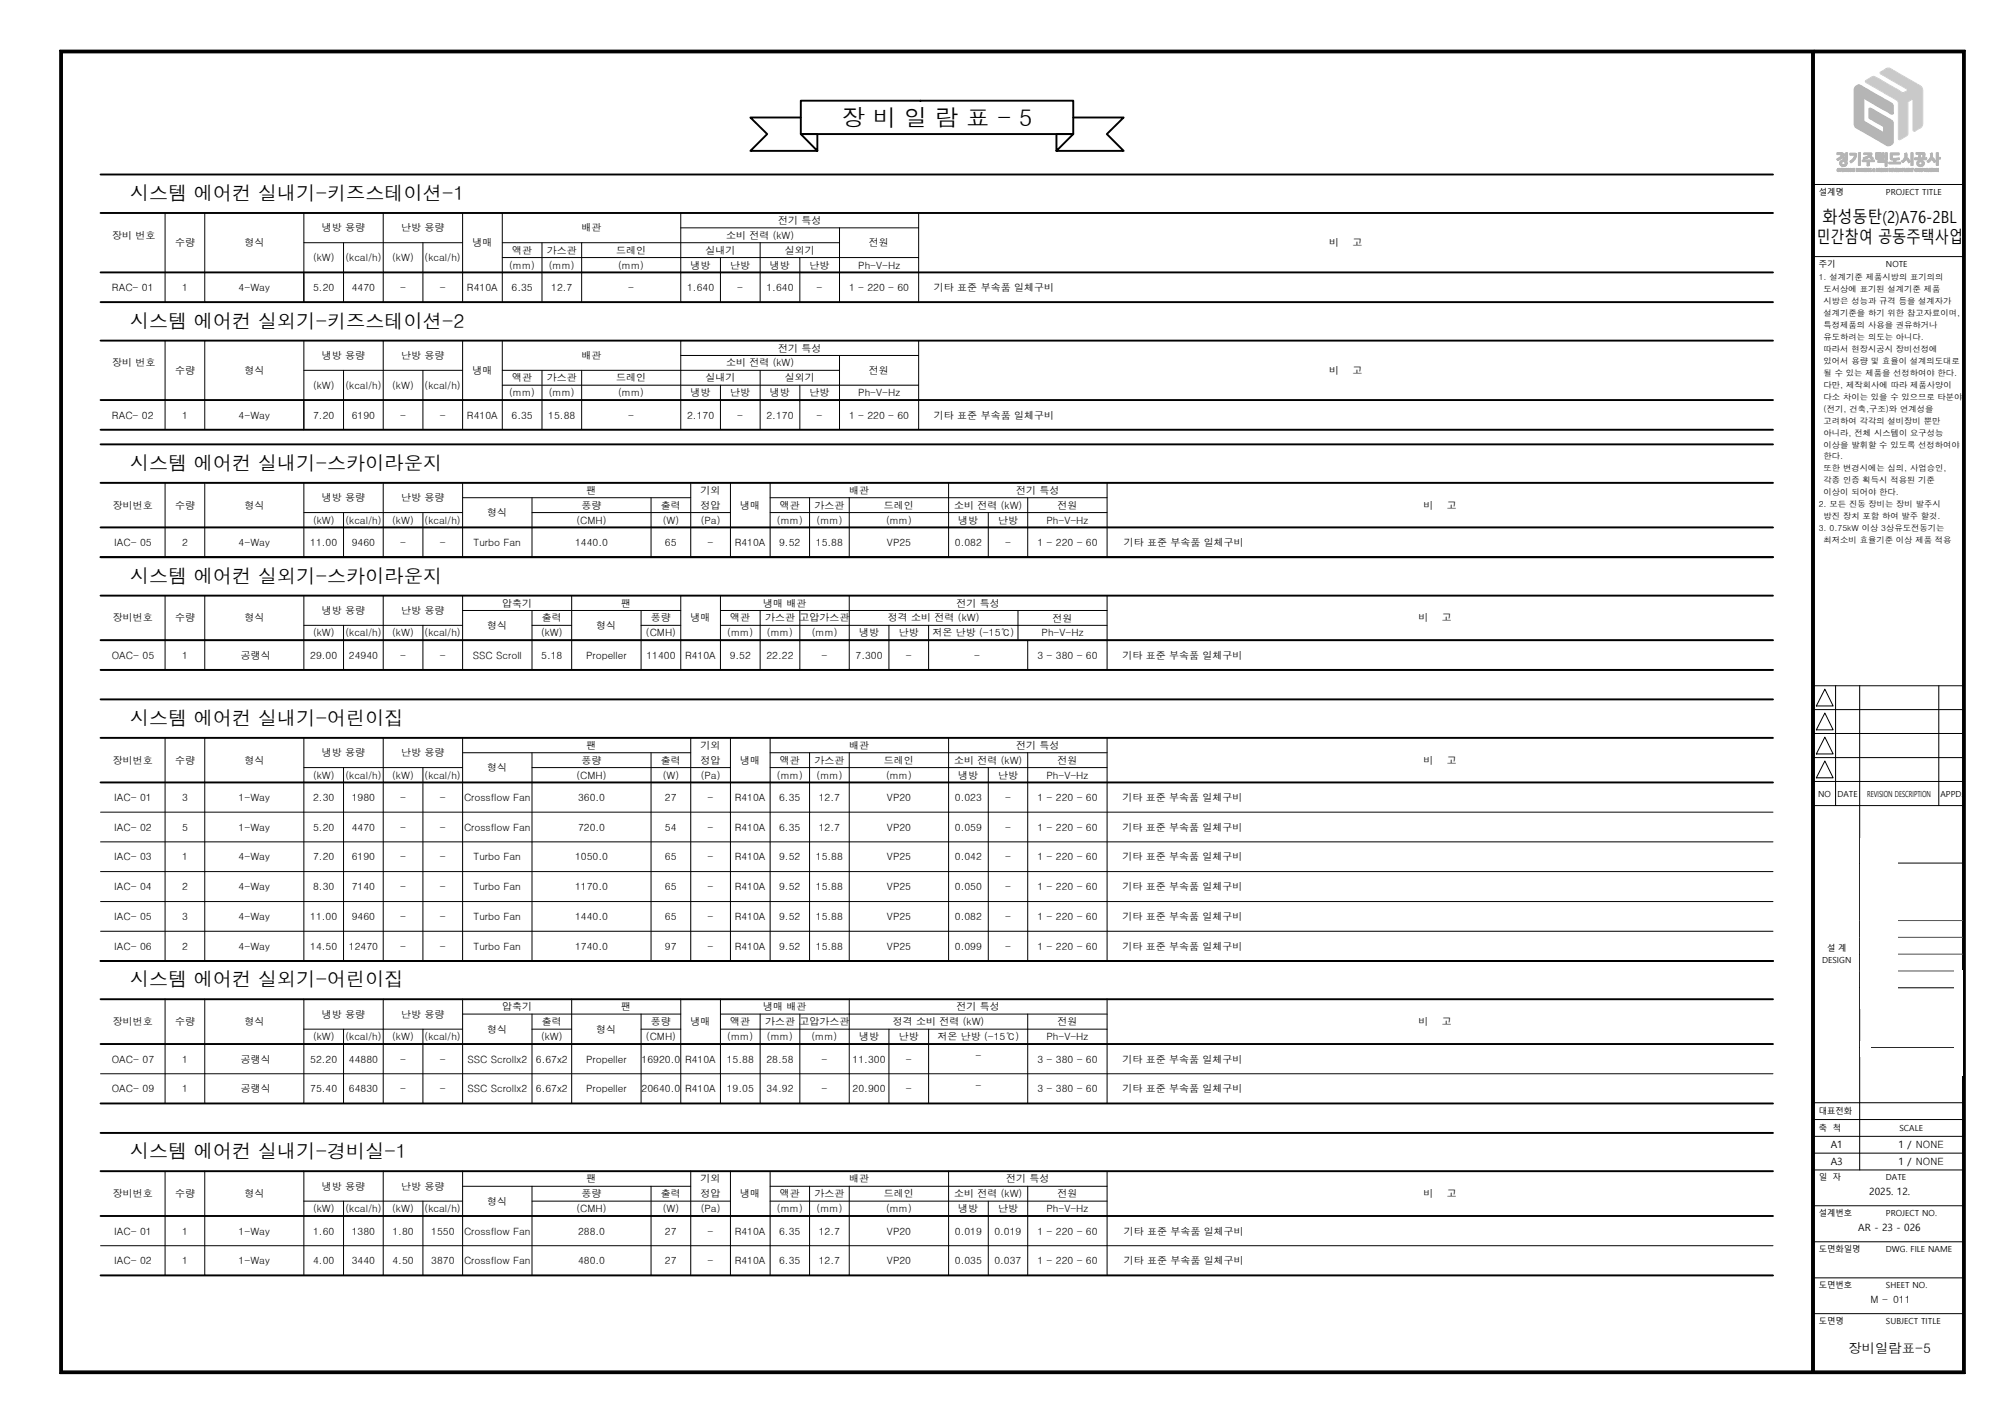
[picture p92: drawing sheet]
<svg xmlns="http://www.w3.org/2000/svg" width="420mm" height="297mm" viewBox="0 0 420 297" stroke-linecap="round" stroke-linejoin="round" font-family="sans-serif">
<defs><g id="words">
<text font-size="4.9" x="175.7" y="26.2">장 비 일 람 표 - 5</text>
<g font-size="4">
<text x="27.1" y="41.7">시스템 에어컨 실내기-키즈스테이션-1</text>
<text x="27.1" y="68.3">시스템 에어컨 실외기-키즈스테이션-2</text>
<text x="27.1" y="98">시스템 에어컨 실내기-스카이라운지</text>
<text x="27.1" y="121.5">시스템 에어컨 실외기-스카이라운지</text>
<text x="27.1" y="151.2">시스템 에어컨 실내기-어린이집</text>
<text x="27.1" y="205.7">시스템 에어컨 실외기-어린이집</text>
<text x="27.1" y="241.6">시스템 에어컨 실내기-경비실-1</text>
</g>
<g font-size="3.5">
<text x="380.2" y="46.6">화성동탄(2)A76-2BL</text>
<text x="379" y="50.6">민간참여 공동주택사업</text>
</g>
<text font-size="2.8" x="385.7" y="282.2">장비일람표-5</text>
<g font-size="2.1">
<text x="162.4" y="46.8">전기 특성</text>
<text x="23.4" y="49.8">장비 번호</text>
<text x="36.5" y="51.4">수량</text>
<text x="51" y="51.4">형식</text>
<text x="67.2" y="48.2">냉방 용량</text>
<text x="83.7" y="48.3">난방 용량</text>
<text x="98.6" y="51.4">냉매</text>
<text x="106.8" y="52.9">액관</text>
<text x="114.1" y="52.9">가스관</text>
<text x="121.3" y="48.3">배관</text>
<text x="128.6" y="52.9">드레인</text>
<text x="147.2" y="52.9">실내기</text>
<text x="151.5" y="49.8">소비 전력 (kW)</text>
<text x="163.7" y="52.9">실외기</text>
<text x="181.3" y="51.4">전원</text>
<text x="277.3" y="51.4">비</text>
<text x="282.2" y="51.4">고</text>
<text x="65.3" y="54.5">(kW)</text>
<text x="72.1" y="54.5">(kcal/h)</text>
<text x="81.8" y="54.5">(kW)</text>
<text x="88.6" y="54.5">(kcal/h)</text>
<text x="106.2" y="56">(mm)</text>
<text x="114.5" y="56">(mm)</text>
<text x="129" y="56">(mm)</text>
<text x="144.1" y="56">냉방</text>
<text x="152.3" y="56">난방</text>
<text x="160.6" y="56">냉방</text>
<text x="168.9" y="56">난방</text>
<text x="179.1" y="56">Ph-V-Hz</text>
<text x="23.4" y="60.7">RAC- 01</text>
<text x="38" y="60.7">1</text>
<text x="49.8" y="60.7">4-Way</text>
<text x="65.3" y="60.7">5.20</text>
<text x="73.4" y="60.7">4470</text>
<text x="83.5" y="60.7">-</text>
<text x="91.7" y="60.7">-</text>
<text x="97.4" y="60.7">R410A</text>
<text x="106.7" y="60.7">6.35</text>
<text x="115" y="60.7">12.7</text>
<text x="131.1" y="60.7">-</text>
<text x="143.4" y="60.7">1.640</text>
<text x="153.8" y="60.7">-</text>
<text x="159.9" y="60.7">1.640</text>
<text x="170.4" y="60.7">-</text>
<text x="177.1" y="60.7">1 - 220 - 60</text>
<text x="194.9" y="60.7">기타 표준 부속품 일체구비</text>
<text x="23.4" y="76.4">장비 번호</text>
<text x="67.2" y="74.9">냉방 용량</text>
<text x="83.7" y="74.9">난방 용량</text>
<text x="121.3" y="74.9">배관</text>
<text x="151.5" y="76.4">소비 전력 (kW)</text>
<text x="162.4" y="73.4">전기 특성</text>
<text x="36.5" y="78">수량</text>
<text x="51" y="78">형식</text>
<text x="65.3" y="81.1">(kW)</text>
<text x="72.1" y="81.1">(kcal/h)</text>
<text x="81.8" y="81.1">(kW)</text>
<text x="88.6" y="81.1">(kcal/h)</text>
<text x="98.6" y="78">냉매</text>
<text x="106.2" y="82.6">(mm)</text>
<text x="106.8" y="79.5">액관</text>
<text x="114.1" y="79.5">가스관</text>
<text x="114.5" y="82.6">(mm)</text>
<text x="128.6" y="79.5">드레인</text>
<text x="129" y="82.6">(mm)</text>
<text x="144.1" y="82.6">냉방</text>
<text x="147.2" y="79.5">실내기</text>
<text x="152.3" y="82.6">난방</text>
<text x="160.6" y="82.6">냉방</text>
<text x="163.7" y="79.5">실외기</text>
<text x="168.9" y="82.6">난방</text>
<text x="179.1" y="82.6">Ph-V-Hz</text>
<text x="181.3" y="78">전원</text>
<text x="277.3" y="78">비</text>
<text x="282.2" y="78">고</text>
<text x="23.4" y="87.3">RAC- 02</text>
<text x="38" y="87.3">1</text>
<text x="49.8" y="87.3">4-Way</text>
<text x="65.3" y="87.3">7.20</text>
<text x="73.4" y="87.3">6190</text>
<text x="83.5" y="87.3">-</text>
<text x="91.7" y="87.3">-</text>
<text x="97.4" y="87.3">R410A</text>
<text x="106.7" y="87.3">6.35</text>
<text x="114.4" y="87.3">15.88</text>
<text x="131.1" y="87.3">-</text>
<text x="143.4" y="87.3">2.170</text>
<text x="153.8" y="87.3">-</text>
<text x="159.9" y="87.3">2.170</text>
<text x="170.4" y="87.3">-</text>
<text x="177.1" y="87.3">1 - 220 - 60</text>
<text x="194.9" y="87.3">기타 표준 부속품 일체구비</text>
<text x="23.6" y="106.1">장비번호</text>
<text x="36.5" y="106.1">수량</text>
<text x="51" y="106.1">형식</text>
<text x="67.2" y="104.6">냉방 용량</text>
<text x="83.7" y="104.6">난방 용량</text>
<text x="101.7" y="107.7">형식</text>
<text x="121.3" y="106.1">풍량</text>
<text x="122.4" y="103">팬</text>
<text x="137.9" y="106.1">출력</text>
<text x="146.2" y="103">기외</text>
<text x="146.2" y="106.1">정압</text>
<text x="154.4" y="106.1">냉매</text>
<text x="162.7" y="106.1">액관</text>
<text x="169.9" y="106.1">가스관</text>
<text x="177.2" y="103">배관</text>
<text x="184.4" y="106.1">드레인</text>
<text x="199.1" y="106.1">소비 전력 (kW)</text>
<text x="212" y="103">전기 특성</text>
<text x="220.6" y="106.1">전원</text>
<text x="297" y="106.1">비</text>
<text x="301.9" y="106.1">고</text>
<text x="23.8" y="113.9">IAC- 05</text>
<text x="38" y="113.9">2</text>
<text x="49.8" y="113.9">4-Way</text>
<text x="64.7" y="113.9">11.00</text>
<text x="65.3" y="109.2">(kW)</text>
<text x="72.1" y="109.2">(kcal/h)</text>
<text x="73.4" y="113.9">9460</text>
<text x="81.8" y="109.2">(kW)</text>
<text x="83.5" y="113.9">-</text>
<text x="88.6" y="109.2">(kcal/h)</text>
<text x="91.7" y="113.9">-</text>
<text x="98.8" y="113.9">Turbo Fan</text>
<text x="120" y="113.9">1440.0</text>
<text x="120.3" y="109.2">(CMH)</text>
<text x="138.3" y="109.2">(W)</text>
<text x="138.7" y="113.9">65</text>
<text x="146.2" y="109.2">(Pa)</text>
<text x="147.6" y="113.9">-</text>
<text x="153.3" y="113.9">R410A</text>
<text x="162.1" y="109.2">(mm)</text>
<text x="162.6" y="113.9">9.52</text>
<text x="170.2" y="113.9">15.88</text>
<text x="170.4" y="109.2">(mm)</text>
<text x="184.9" y="109.2">(mm)</text>
<text x="185.1" y="113.9">VP25</text>
<text x="199.2" y="113.9">0.082</text>
<text x="199.9" y="109.2">냉방</text>
<text x="208.2" y="109.2">난방</text>
<text x="209.7" y="113.9">-</text>
<text x="216.5" y="113.9">1 - 220 - 60</text>
<text x="218.3" y="109.2">Ph-V-Hz</text>
<text x="234.5" y="113.9">기타 표준 부속품 일체구비</text>
<text x="23.6" y="129.6">장비번호</text>
<text x="36.5" y="129.6">수량</text>
<text x="51" y="129.6">형식</text>
<text x="67.2" y="128">냉방 용량</text>
<text x="83.7" y="128">난방 용량</text>
<text x="101.7" y="131.2">형식</text>
<text x="104.7" y="126.5">압축기</text>
<text x="113" y="129.6">출력</text>
<text x="124.4" y="131.2">형식</text>
<text x="129.6" y="126.5">팬</text>
<text x="135.8" y="129.6">풍량</text>
<text x="144.1" y="129.6">냉매</text>
<text x="152.3" y="129.6">액관</text>
<text x="159.3" y="126.5">냉매 배관</text>
<text x="159.6" y="129.6">가스관 고압가스관</text>
<text x="185.3" y="129.6">정격 소비 전력 (kW)</text>
<text x="199.6" y="126.5">전기 특성</text>
<text x="219.6" y="129.7">전원</text>
<text x="296" y="129.6">비</text>
<text x="300.8" y="129.6">고</text>
<text x="23.3" y="137.4">OAC- 05</text>
<text x="38" y="137.4">1</text>
<text x="50.3" y="137.4">공랭식</text>
<text x="64.7" y="137.4">29.00</text>
<text x="65.3" y="132.7">(kW)</text>
<text x="72.1" y="132.7">(kcal/h)</text>
<text x="72.8" y="137.4">24940</text>
<text x="81.8" y="132.7">(kW)</text>
<text x="83.5" y="137.4">-</text>
<text x="88.6" y="132.7">(kcal/h)</text>
<text x="91.7" y="137.4">-</text>
<text x="98.7" y="137.4">SSC Scroll</text>
<text x="112.9" y="132.7">(kW)</text>
<text x="112.9" y="137.4">5.18</text>
<text x="122.3" y="137.4">Propeller</text>
<text x="134.8" y="132.7">(CMH)</text>
<text x="134.9" y="137.4">11400</text>
<text x="143" y="137.4">R410A</text>
<text x="151.7" y="132.7">(mm)</text>
<text x="152.2" y="137.4">9.52</text>
<text x="159.9" y="137.4">22.22</text>
<text x="160" y="132.7">(mm)</text>
<text x="169.4" y="132.7">(mm)</text>
<text x="171.4" y="137.4">-</text>
<text x="178.5" y="137.4">7.300</text>
<text x="179.3" y="132.7">냉방</text>
<text x="187.6" y="132.7">난방</text>
<text x="189" y="137.4">-</text>
<text x="194.6" y="132.7">저온 난방 (-15℃)</text>
<text x="203.3" y="137.4">-</text>
<text x="216.5" y="137.4">3 - 380 - 60</text>
<text x="217.3" y="132.7">Ph-V-Hz</text>
<text x="234.2" y="137.4">기타 표준 부속품 일체구비</text>
<text x="23.6" y="159.3">장비번호</text>
<text x="36.5" y="159.3">수량</text>
<text x="51" y="159.3">형식</text>
<text x="67.2" y="157.7">냉방 용량</text>
<text x="83.7" y="157.7">난방 용량</text>
<text x="101.7" y="160.8">형식</text>
<text x="121.3" y="159.3">풍량</text>
<text x="122.4" y="156.2">팬</text>
<text x="137.9" y="159.3">출력</text>
<text x="146.2" y="159.3">정압</text>
<text x="146.2" y="156.2">기외</text>
<text x="154.4" y="159.3">냉매</text>
<text x="162.7" y="159.3">액관</text>
<text x="169.9" y="159.3">가스관</text>
<text x="177.2" y="156.2">배관</text>
<text x="184.4" y="159.3">드레인</text>
<text x="199.1" y="159.3">소비 전력 (kW)</text>
<text x="212" y="156.2">전기 특성</text>
<text x="220.6" y="159.3">전원</text>
<text x="297" y="159.3">비</text>
<text x="301.9" y="159.3">고</text>
<text x="23.8" y="167.1">IAC- 01</text>
<text x="38" y="167.1">3</text>
<text x="49.8" y="167.1">1-Way</text>
<text x="65.3" y="162.4">(kW)</text>
<text x="65.3" y="167.1">2.30</text>
<text x="72.1" y="162.4">(kcal/h)</text>
<text x="73.4" y="167.1">1980</text>
<text x="81.8" y="162.4">(kW)</text>
<text x="83.5" y="167.1">-</text>
<text x="88.6" y="162.4">(kcal/h)</text>
<text x="91.7" y="167.1">-</text>
<text x="96.8" y="167.1">Crossflow Fan</text>
<text x="120.3" y="162.4">(CMH)</text>
<text x="120.6" y="167.1">360.0</text>
<text x="138.3" y="162.4">(W)</text>
<text x="138.7" y="167.1">27</text>
<text x="146.2" y="162.4">(Pa)</text>
<text x="147.6" y="167.1">-</text>
<text x="153.3" y="167.1">R410A</text>
<text x="162.1" y="162.4">(mm)</text>
<text x="162.6" y="167.1">6.35</text>
<text x="170.4" y="162.4">(mm)</text>
<text x="170.8" y="167.1">12.7</text>
<text x="184.9" y="162.4">(mm)</text>
<text x="185.1" y="167.1">VP20</text>
<text x="199.2" y="167.1">0.023</text>
<text x="199.9" y="162.4">냉방</text>
<text x="208.2" y="162.4">난방</text>
<text x="209.7" y="167.1">-</text>
<text x="216.5" y="167.1">1 - 220 - 60</text>
<text x="218.3" y="162.4">Ph-V-Hz</text>
<text x="234.2" y="167.1">기타 표준 부속품 일체구비</text>
<text x="23.8" y="173.3">IAC- 02</text>
<text x="38" y="173.3">5</text>
<text x="49.8" y="173.3">1-Way</text>
<text x="65.3" y="173.3">5.20</text>
<text x="73.4" y="173.3">4470</text>
<text x="83.5" y="173.3">-</text>
<text x="91.7" y="173.3">-</text>
<text x="96.8" y="173.3">Crossflow Fan</text>
<text x="120.6" y="173.3">720.0</text>
<text x="138.7" y="173.3">54</text>
<text x="147.6" y="173.3">-</text>
<text x="153.3" y="173.3">R410A</text>
<text x="162.6" y="173.3">6.35</text>
<text x="170.8" y="173.3">12.7</text>
<text x="185.1" y="173.3">VP20</text>
<text x="199.2" y="173.3">0.059</text>
<text x="209.7" y="173.3">-</text>
<text x="216.5" y="173.3">1 - 220 - 60</text>
<text x="234.2" y="173.3">기타 표준 부속품 일체구비</text>
<text x="23.8" y="179.4">IAC- 03</text>
<text x="38" y="179.4">1</text>
<text x="49.8" y="179.4">4-Way</text>
<text x="65.3" y="179.4">7.20</text>
<text x="73.4" y="179.4">6190</text>
<text x="83.5" y="179.4">-</text>
<text x="91.7" y="179.4">-</text>
<text x="98.8" y="179.4">Turbo Fan</text>
<text x="120" y="179.4">1050.0</text>
<text x="138.7" y="179.4">65</text>
<text x="147.6" y="179.4">-</text>
<text x="153.3" y="179.4">R410A</text>
<text x="162.6" y="179.4">9.52</text>
<text x="170.2" y="179.4">15.88</text>
<text x="185.1" y="179.4">VP25</text>
<text x="199.2" y="179.4">0.042</text>
<text x="209.7" y="179.4">-</text>
<text x="216.5" y="179.4">1 - 220 - 60</text>
<text x="234.2" y="179.4">기타 표준 부속품 일체구비</text>
<text x="23.8" y="185.6">IAC- 04</text>
<text x="38" y="185.6">2</text>
<text x="49.8" y="185.6">4-Way</text>
<text x="65.3" y="185.6">8.30</text>
<text x="73.4" y="185.6">7140</text>
<text x="83.5" y="185.6">-</text>
<text x="91.7" y="185.6">-</text>
<text x="98.8" y="185.6">Turbo Fan</text>
<text x="120" y="185.6">1170.0</text>
<text x="138.7" y="185.6">65</text>
<text x="147.6" y="185.6">-</text>
<text x="153.3" y="185.6">R410A</text>
<text x="162.6" y="185.6">9.52</text>
<text x="170.2" y="185.6">15.88</text>
<text x="185.1" y="185.6">VP25</text>
<text x="199.2" y="185.6">0.050</text>
<text x="209.7" y="185.6">-</text>
<text x="216.5" y="185.6">1 - 220 - 60</text>
<text x="234.2" y="185.6">기타 표준 부속품 일체구비</text>
<text x="23.8" y="191.8">IAC- 05</text>
<text x="38" y="191.8">3</text>
<text x="49.8" y="191.8">4-Way</text>
<text x="64.7" y="191.8">11.00</text>
<text x="73.4" y="191.8">9460</text>
<text x="83.5" y="191.8">-</text>
<text x="91.7" y="191.8">-</text>
<text x="98.8" y="191.8">Turbo Fan</text>
<text x="120" y="191.8">1440.0</text>
<text x="138.7" y="191.8">65</text>
<text x="147.6" y="191.8">-</text>
<text x="153.3" y="191.8">R410A</text>
<text x="162.6" y="191.8">9.52</text>
<text x="170.2" y="191.8">15.88</text>
<text x="185.1" y="191.8">VP25</text>
<text x="199.2" y="191.8">0.082</text>
<text x="209.7" y="191.8">-</text>
<text x="216.5" y="191.8">1 - 220 - 60</text>
<text x="234.2" y="191.8">기타 표준 부속품 일체구비</text>
<text x="23.8" y="198.1">IAC- 06</text>
<text x="38" y="198.1">2</text>
<text x="49.8" y="198.1">4-Way</text>
<text x="64.7" y="198.1">14.50</text>
<text x="72.8" y="198.1">12470</text>
<text x="83.5" y="198.1">-</text>
<text x="91.7" y="198.1">-</text>
<text x="98.8" y="198.1">Turbo Fan</text>
<text x="120" y="198.1">1740.0</text>
<text x="138.7" y="198.1">97</text>
<text x="147.6" y="198.1">-</text>
<text x="153.3" y="198.1">R410A</text>
<text x="162.6" y="198.1">9.52</text>
<text x="170.2" y="198.1">15.88</text>
<text x="185.1" y="198.1">VP25</text>
<text x="199.2" y="198.1">0.099</text>
<text x="209.7" y="198.1">-</text>
<text x="216.5" y="198.1">1 - 220 - 60</text>
<text x="234.2" y="198.1">기타 표준 부속품 일체구비</text>
<text x="23.6" y="213.8">장비번호</text>
<text x="36.5" y="213.8">수량</text>
<text x="51" y="213.8">형식</text>
<text x="67.2" y="212.3">냉방 용량</text>
<text x="83.7" y="212.3">난방 용량</text>
<text x="101.7" y="215.4">형식</text>
<text x="104.7" y="210.7">압축기</text>
<text x="113" y="213.8">출력</text>
<text x="124.4" y="215.4">형식</text>
<text x="129.6" y="210.7">팬</text>
<text x="135.8" y="213.8">풍량</text>
<text x="144.1" y="213.8">냉매</text>
<text x="152.3" y="213.8">액관</text>
<text x="159.3" y="210.7">냉매 배관</text>
<text x="159.6" y="213.8">가스관 고압가스관</text>
<text x="186.3" y="213.8">정격 소비 전력 (kW)</text>
<text x="199.6" y="210.7">전기 특성</text>
<text x="220.6" y="213.8">전원</text>
<text x="296" y="213.8">비</text>
<text x="300.8" y="213.8">고</text>
<text x="23.3" y="221.6">OAC- 07</text>
<text x="38" y="221.6">1</text>
<text x="50.3" y="221.6">공랭식</text>
<text x="64.7" y="221.6">52.20</text>
<text x="65.3" y="216.9">(kW)</text>
<text x="72.1" y="216.9">(kcal/h)</text>
<text x="72.8" y="221.6">44880</text>
<text x="81.8" y="216.9">(kW)</text>
<text x="83.5" y="221.6">-</text>
<text x="88.6" y="216.9">(kcal/h)</text>
<text x="91.7" y="221.6">-</text>
<text x="97.5" y="221.6">SSC Scrollx2</text>
<text x="111.8" y="221.6">6.67x2</text>
<text x="112.9" y="216.9">(kW)</text>
<text x="122.3" y="221.6">Propeller</text>
<text x="133.9" y="221.6">16920.0</text>
<text x="134.8" y="216.9">(CMH)</text>
<text x="143" y="221.6">R410A</text>
<text x="151.6" y="221.6">15.88</text>
<text x="151.7" y="216.9">(mm)</text>
<text x="159.9" y="221.6">28.58</text>
<text x="160" y="216.9">(mm)</text>
<text x="169.3" y="216.9">(mm)</text>
<text x="171.4" y="221.6">-</text>
<text x="177.9" y="221.6">11.300</text>
<text x="179.3" y="216.9">냉방</text>
<text x="187.6" y="216.9">난방</text>
<text x="189" y="221.6">-</text>
<text x="195.6" y="216.9">저온 난방 (-15℃)</text>
<text x="203.5" y="220.9">-</text>
<text x="216.5" y="221.6">3 - 380 - 60</text>
<text x="218.3" y="216.9">Ph-V-Hz</text>
<text x="234.2" y="221.6">기타 표준 부속품 일체구비</text>
<text x="23.3" y="227.8">OAC- 09</text>
<text x="38" y="227.8">1</text>
<text x="50.3" y="227.8">공랭식</text>
<text x="64.7" y="227.8">75.40</text>
<text x="72.8" y="227.8">64830</text>
<text x="83.5" y="227.8">-</text>
<text x="91.7" y="227.8">-</text>
<text x="97.5" y="227.8">SSC Scrollx2</text>
<text x="111.8" y="227.8">6.67x2</text>
<text x="122.3" y="227.8">Propeller</text>
<text x="133.9" y="227.8">20640.0</text>
<text x="143" y="227.8">R410A</text>
<text x="151.6" y="227.8">19.05</text>
<text x="159.9" y="227.8">34.92</text>
<text x="171.4" y="227.8">-</text>
<text x="177.9" y="227.8">20.900</text>
<text x="189" y="227.8">-</text>
<text x="203.5" y="227.1">-</text>
<text x="216.5" y="227.8">3 - 380 - 60</text>
<text x="234.2" y="227.8">기타 표준 부속품 일체구비</text>
<text x="382" y="239.5">A1</text>
<text x="396.1" y="239.5">1 / NONE</text>
<text x="382" y="243">A3</text>
<text x="396.1" y="243">1 / NONE</text>
<text x="23.6" y="249.7">장비번호</text>
<text x="36.5" y="249.7">수량</text>
<text x="51" y="249.7">형식</text>
<text x="67.2" y="248.1">냉방 용량</text>
<text x="83.7" y="248.1">난방 용량</text>
<text x="101.7" y="251.2">형식</text>
<text x="121.3" y="249.7">풍량</text>
<text x="122.4" y="246.6">팬</text>
<text x="137.9" y="249.7">출력</text>
<text x="146.2" y="249.7">정압</text>
<text x="146.2" y="246.6">기외</text>
<text x="154.4" y="249.7">냉매</text>
<text x="162.7" y="249.7">액관</text>
<text x="169.9" y="249.7">가스관</text>
<text x="177.2" y="246.6">배관</text>
<text x="184.4" y="249.7">드레인</text>
<text x="199.1" y="249.7">소비 전력 (kW)</text>
<text x="210" y="246.6">전기 특성</text>
<text x="220.6" y="249.7">전원</text>
<text x="297" y="249.7">비</text>
<text x="301.9" y="249.7">고</text>
<text x="390" y="249.2">2025. 12.</text>
<text x="23.8" y="257.5">IAC- 01</text>
<text x="38" y="257.5">1</text>
<text x="49.8" y="257.5">1-Way</text>
<text x="65.3" y="252.8">(kW)</text>
<text x="65.3" y="257.5">1.60</text>
<text x="72.1" y="252.8">(kcal/h)</text>
<text x="73.4" y="257.5">1380</text>
<text x="81.8" y="252.8">(kW)</text>
<text x="81.9" y="257.5">1.80</text>
<text x="88.6" y="252.8">(kcal/h)</text>
<text x="90" y="257.5">1550</text>
<text x="96.8" y="257.5">Crossflow Fan</text>
<text x="120.3" y="252.8">(CMH)</text>
<text x="120.6" y="257.5">288.0</text>
<text x="138.3" y="252.8">(W)</text>
<text x="138.7" y="257.5">27</text>
<text x="146.2" y="252.8">(Pa)</text>
<text x="147.6" y="257.5">-</text>
<text x="153.3" y="257.5">R410A</text>
<text x="162.1" y="252.8">(mm)</text>
<text x="162.6" y="257.5">6.35</text>
<text x="170.4" y="252.8">(mm)</text>
<text x="170.8" y="257.5">12.7</text>
<text x="184.9" y="252.8">(mm)</text>
<text x="185.1" y="257.5">VP20</text>
<text x="199.2" y="257.5">0.019</text>
<text x="199.9" y="252.8">냉방</text>
<text x="207.5" y="257.5">0.019</text>
<text x="208.2" y="252.8">난방</text>
<text x="216.5" y="257.5">1 - 220 - 60</text>
<text x="218.3" y="252.8">Ph-V-Hz</text>
<text x="234.5" y="257.5">기타 표준 부속품 일체구비</text>
<text x="387.7" y="256.8">AR - 23 - 026</text>
<text x="23.8" y="263.7">IAC- 02</text>
<text x="38" y="263.7">1</text>
<text x="49.8" y="263.7">1-Way</text>
<text x="65.3" y="263.7">4.00</text>
<text x="73.4" y="263.7">3440</text>
<text x="81.9" y="263.7">4.50</text>
<text x="90" y="263.7">3870</text>
<text x="96.8" y="263.7">Crossflow Fan</text>
<text x="120.6" y="263.7">480.0</text>
<text x="138.7" y="263.7">27</text>
<text x="147.6" y="263.7">-</text>
<text x="153.3" y="263.7">R410A</text>
<text x="162.6" y="263.7">6.35</text>
<text x="170.8" y="263.7">12.7</text>
<text x="185.1" y="263.7">VP20</text>
<text x="199.2" y="263.7">0.035</text>
<text x="207.5" y="263.7">0.037</text>
<text x="216.5" y="263.7">1 - 220 - 60</text>
<text x="234.5" y="263.7">기타 표준 부속품 일체구비</text>
<text x="390.3" y="271.8">M - 011</text>
</g>
<g font-size="1.7">
<text x="379.5" y="40.6">설계명</text>
<text x="393.5" y="40.6">PROJECT TITLE</text>
<text x="379.5" y="55.6">주기</text>
<text x="379.5" y="58.3">1. 설계기준 제품시방의 표기의의</text>
<text x="393.5" y="55.6">NOTE</text>
<text x="380.5" y="60.9">도서상에 표기된 설계기준 제품</text>
<text x="380.5" y="65.9">설계기준을 하기 위한 참고자료이며,</text>
<text x="380.5" y="63.4">시방은 성능과 규격 등을 설계자가</text>
<text x="380.5" y="68.3">특정제품의 사용을 권유하거나</text>
<text x="380.5" y="70.8">유도하려는 의도는 아니다.</text>
<text x="380.5" y="73.4">따라서 현장시공시 장비선정에</text>
<text x="380.5" y="75.9">있어서 용량 및 효율이 설계의도대로</text>
<text x="380.5" y="78.4">될 수 있는 제품을 선정하여야 한다.</text>
<text x="380.5" y="80.8">다만, 제작회사에 따라 제품사양이</text>
<text x="380.5" y="83.3">다소 차이는 있을 수 있으므로 타분야</text>
<text x="380.5" y="85.9">(전기, 건축,구조)와 연계성을</text>
<text x="380.5" y="88.4">고려하여 각각의 설비장비 뿐만</text>
<text x="380.5" y="90.9">아니라, 전체 시스템이 요구성능</text>
<text x="380.5" y="93.3">이상을 발휘할 수 있도록 선정하여야</text>
<text x="380.5" y="95.8">한다.</text>
<text x="380.5" y="98.2">또한 변경시에는 심의, 사업승인,</text>
<text x="380.5" y="100.7">각종 인증 획득시 적용된 기준</text>
<text x="379.5" y="105.8">2. 모든 진동 장비는 장비 발주시</text>
<text x="380.5" y="103.2">이상이 되어야 한다.</text>
<text x="379.5" y="110.7">3. 0.75kW 이상 3상유도전동기는</text>
<text x="380.5" y="108.3">방진 장치 포함 하여 발주 할것.</text>
<text x="380.5" y="113.2">최저소비 효율기준 이상 제품 적용</text>
<text x="379.4" y="166.1">NO</text>
<text x="383.4" y="166.1">DATE</text>
<text x="389.6" y="166.1">REVISION DESCRIPTION</text>
<text x="404.9" y="166.1">APPD.</text>
<text x="380.2" y="200.8">DESIGN</text>
<text x="381.2" y="198.3">설 계</text>
<text x="379.5" y="232.4">대표전화</text>
<text x="379.5" y="235.9">축</text>
<text x="382.4" y="235.9">척</text>
<text x="396.3" y="235.9">SCALE</text>
<text x="379.5" y="246.1">일</text>
<text x="382.4" y="246.1">자</text>
<text x="393.5" y="246.1">DATE</text>
<text x="379.5" y="253.6">설계번호</text>
<text x="393.5" y="253.6">PROJECT NO.</text>
<text x="379.5" y="261.1">도면화일명</text>
<text x="393.5" y="261.1">DWG. FILE NAME</text>
<text x="379.5" y="268.6">도면번호</text>
<text x="393.5" y="268.6">SHEET NO.</text>
<text x="379.5" y="276.1">도면명</text>
<text x="393.5" y="276.1">SUBJECT TITLE</text>
</g>
</g></defs>
<!-- layer: TEXT -->
<path d="M167.1 24.5h-10.5l3.5 3.5-3.5 3.5h13.9l-3.4-3.5h3.4v3.5M167.1 21h56.8v7h-56.8zM223.9 24.5h10.5l-3.5 3.5 3.5 3.5h-14l3.5-3.5h-3.5v3.5" fill="none" stroke="#000" stroke-width=".4"/>
<g fill="none" stroke="#000" stroke-width=".21">
<path d="M12.5 10.5h366v276h-366zM12.5 10.5l.5 .5v275l-.5 .5zM12.5 10.5h366l-.5 .5h-365zM13 11h365v275h-365zM378 11l.5-.5v276l-.5-.5zM378.5 11h31v275h-31zM378.5 10.5h31.5v276h-31.5M378.5 10.5h31.5l-.5 .5h-31zM409.5 11l.5-.5v276l-.5-.5zM378.5 38.5h31M378.5 53.5h31M378.5 143h31"/>
<path d="M378.5 148h31M378.5 153h31M378.5 158h31M380.7 158.7l1.8 3.5h-3.5zM380.7 153.7l1.8 3.5h-3.5zM380.7 148.7l1.8 3.5h-3.5zM380.7 143.7l1.8 3.5h-3.5zM383 143v25M388 143v101M404.5 143v25M378.5 163h31M378.5 168h31"/>
<path d="M388 180h21.5M378.5 233.5h31M378.5 237h31M378.5 230h31M378.5 244h31M378.5 251.5h31M378.5 259h31M378.5 240.5h31M378.5 266.5h31M378.5 274h31M12.5 286.5l.5-.5h365l.5 .5zM378.5 286h31l.5 .5h-31.5z"/>
</g>
<path d="M12.5 10.5l.5 .5v275l-.5 .5zM12.5 10.5h366l-.5 .5h-365zM378.5 10.5h31.5l-.5 .5h-31zM12.5 286.5l.5-.5h365l.5 .5zM378 11l.5-.5v276l-.5-.5zM378.5 286h31l.5 .5h-31.5zM409.5 11l.5-.5v276l-.5-.5z" fill="#000"/>
<path d="M388 199h21.5M388 195.5h21.5M388 192h21.5M388 202.5h21.5" fill="none" stroke="#4d4d4d" stroke-width=".21"/>
<path d="M387.1 18.1a1.08 1.08 0 0 1 1.6 0l5.5 3.1a1.21 1.21 0 0 1 .8 1.6v.9l-.4 .1-5.7-3.3v4.1a.71 .71 0 0 0 .6 1l3.5 2.1v-1.3l-3.1-1.8v-2l.3-.1 3.9 2.2a1.18 1.18 0 0 1 .9 1.5v2.8a1.13 1.13 0 0 1-.6 1.3 1.13 1.13 0 0 1-1.4-.4l-4.2-2.4a2.79 2.79 0 0 1-2-1.6v-5.6a3.4 3.4 0 0 1 .3-2.2z" fill="none" stroke="#b3b3b3" stroke-width=".21"/>
<path d="M387.1 18.1a1.08 1.08 0 0 1 1.6 0l5.5 3.1a1.21 1.21 0 0 1 .8 1.6v.9l-.4 .1-5.7-3.3v4.1a.71 .71 0 0 0 .6 1l3.5 2.1v-1.3l-3.1-1.8v-2l.3-.1 3.9 2.2a1.18 1.18 0 0 1 .9 1.5v2.8a1.13 1.13 0 0 1-.6 1.3 1.13 1.13 0 0 1-1.4-.4l-4.2-2.4a2.79 2.79 0 0 1-2-1.6v-5.6a3.4 3.4 0 0 1 .3-2.2z" fill-rule="evenodd" fill="#b3b3b3"/>
<g fill="none" stroke="#b3b3b3" stroke-width=".21">
<path d="M383.3 31.9h1.1a.51 .51 0 0 0 .7 .2v-.2h.4v.1a1.95 1.95 0 0 1-.2 1.6 .73 .73 0 0 1-.6 1.1 .73 .73 0 0 1-.7-1 1.01 1.01 0 0 1 1.1-.3v-.3h-.6v-.3h.6v-.3h-.5l-.5 .5-.7 .5-.2-.3 .7-.5 .3-.5h-.9z"/>
<circle cx="384.6" cy="34" r=".39"/>
</g>
<path d="M383.3 31.9v.3h.9l-.3 .5-.7 .5 .2 .3 .7-.5 .5-.5h.5v.3h-.6v.3h.6v.3a.75 .75 0 0 0-1.2 .5 .75 .75 0 0 0 .9 .9 .75 .75 0 0 0 .5-1.2 2.08 2.08 0 0 0 .2-1.7h-.4v.2a.55 .55 0 0 1-.7-.2zM384.2 34a.4 .4 0 0 1 .8 0 .4 .4 0 0 1-.8 0z" fill-rule="evenodd" fill="#b3b3b3"/>
<path d="M386 32h1.2a1.67 1.67 0 0 1-1 2l-.2-.3a1.71 1.71 0 0 0 .9-1.4h-.9z" fill="none" stroke="#b3b3b3" stroke-width=".21"/>
<path d="M386 32h1.2a1.67 1.67 0 0 1-1 2l-.2-.3a1.71 1.71 0 0 0 .9-1.4h-.9z" fill-rule="evenodd" fill="#b3b3b3"/>
<path d="M387.8 31.9h.4v2.6h-.4zM388.9 31.9h1.5a.37 .37 0 0 1 .1 .4 .37 .37 0 0 1-.3 .3l.7 .4-.2 .2-.2-.1a.68 .68 0 0 0-1.1 0l-.5 .1-.1-.3 .7-.3 .6-.4h-1.2z" fill="none" stroke="#b3b3b3" stroke-width=".21"/>
<path d="M388 31.9v2.6" fill="none" stroke="#b3b3b3" stroke-width=".41"/>
<path d="M388.9 31.9h1.5a.37 .37 0 0 1 .1 .4 .37 .37 0 0 1-.3 .3l.7 .4-.2 .2-.2-.1a.68 .68 0 0 0-1.1 0l-.5 .1-.1-.3 .7-.3 .6-.4h-1.2z" fill-rule="evenodd" fill="#b3b3b3"/>
<path d="M388.6 33.4h2.5v.3h-1.1v.9h-.4v-.9h-1z" fill="none" stroke="#b3b3b3" stroke-width=".21"/>
<path d="M388.6 33.4h2.5v.3h-1.1v.9h-.4v-.9h-1z" fill-rule="evenodd" fill="#b3b3b3"/>
<path d="M391.8 33.6h1.8l.1 1.1h-.4v-.8h-1.5z" fill="none" stroke="#b3b3b3" stroke-width=".21"/>
<path d="M391.8 33.6h1.8l.1 1.1h-.4v-.8h-1.5z" fill-rule="evenodd" fill="#b3b3b3"/>
<path d="M391.4 31.9h1.1v.3h-.8v.2h.8v.3h-.8a.22 .22 0 0 0 .1 .3 .22 .22 0 0 0 .3 0l.6-.2v-.9h.4v.5h.3v-.5h.4v1.5h-.4v-.7h-.3v.7h-.4v-.2l-.6 .1a.47 .47 0 0 1-.6 0 .47 .47 0 0 1-.1-.5z" fill="none" stroke="#b3b3b3" stroke-width=".21"/>
<path d="M391.4 31.9h1.1v.3h-.8v.2h.8v.3h-.8a.22 .22 0 0 0 .1 .3 .22 .22 0 0 0 .3 0l.6-.2v-.9h.4v.5h.3v-.5h.4v1.5h-.4v-.7h-.3v.7h-.4v-.2l-.6 .1a.47 .47 0 0 1-.6 0 .47 .47 0 0 1-.1-.5z" fill-rule="evenodd" fill="#b3b3b3"/>
<path d="M394.4 31.9h1.8v.4h-1.4v.5a.33 .33 0 0 0 .2 .3 .33 .33 0 0 0 .4-.1l.8-.1 .1 .3-.8 .1v.6h1v.3h-2.4v-.3l1-.1a.31 .31 0 0 0 0-.5 .31 .31 0 0 0-.4 0 1.36 1.36 0 0 1-.3-1.4z" fill="none" stroke="#b3b3b3" stroke-width=".21"/>
<path d="M394.4 31.9h1.8v.4h-1.4v.5a.33 .33 0 0 0 .2 .3 .33 .33 0 0 0 .4-.1l.8-.1 .1 .3-.8 .1v.6h1v.3h-2.4v-.3l1-.1a.31 .31 0 0 0 0-.5 .31 .31 0 0 0-.4 0 1.36 1.36 0 0 1-.3-1.4z" fill-rule="evenodd" fill="#b3b3b3"/>
<path d="M397.4 32h.2a.3 .3 0 0 1 .3 .1 .3 .3 0 0 1 0 .4l-.1 .4 .3 .1 .4 .8-.3 .2-.5-.8-.7 .7-.3-.3a1.24 1.24 0 0 0 .7-1.6z" fill="none" stroke="#b3b3b3" stroke-width=".21"/>
<path d="M397.4 32h.2a.3 .3 0 0 1 .3 .1 .3 .3 0 0 1 0 .4l-.1 .4 .3 .1 .4 .8-.3 .2-.5-.8-.7 .7-.3-.3a1.24 1.24 0 0 0 .7-1.6z" fill-rule="evenodd" fill="#b3b3b3"/>
<path d="M398.7 31.9h.4v2.6h-.4zM399.8 31.8h1.3a.42 .42 0 0 1 .5 .1 .42 .42 0 0 1 0 .6l-.1 .4-.3-.1v-.6h-1.4z" fill="none" stroke="#b3b3b3" stroke-width=".21"/>
<path d="M398.9 31.9v2.6" fill="none" stroke="#b3b3b3" stroke-width=".41"/>
<path d="M399.8 31.8h1.3a.42 .42 0 0 1 .5 .1 .42 .42 0 0 1 0 .6l-.1 .4-.3-.1v-.6h-1.4z" fill-rule="evenodd" fill="#b3b3b3"/>
<g fill="none" stroke="#b3b3b3" stroke-width=".21">
<circle cx="400.7" cy="34.1" r=".73"/>
<circle cx="400.7" cy="34" r=".37"/>
</g>
<path d="M399.9 34.1a.75 .75 0 0 0 1.5 0 .75 .75 0 0 0-1.5 0zM400.3 34a.4 .4 0 0 1 .8 0 .4 .4 0 0 1-.8 0z" fill-rule="evenodd" fill="#b3b3b3"/>
<path d="M399.5 32.9h.8v-.4h.4v.4h1.3v.4h-2.5z" fill="none" stroke="#b3b3b3" stroke-width=".21"/>
<path d="M399.5 32.9h.8v-.4h.4v.4h1.3v.4h-2.5z" fill-rule="evenodd" fill="#b3b3b3"/>
<path d="M402.7 32h.2a.3 .3 0 0 1 .3 .1 .3 .3 0 0 1 0 .4l-.1 .4 .4 .1 .4 .7-.3 .2-.6-.7-.7 .7-.2-.3a1.24 1.24 0 0 0 .6-1.6z" fill="none" stroke="#b3b3b3" stroke-width=".21"/>
<path d="M402.7 32h.2a.3 .3 0 0 1 .3 .1 .3 .3 0 0 1 0 .4l-.1 .4 .4 .1 .4 .7-.3 .2-.6-.7-.7 .7-.2-.3a1.24 1.24 0 0 0 .6-1.6z" fill-rule="evenodd" fill="#b3b3b3"/>
<path d="M404 31.9h.4v.9h.5v.3h-.5v1.4h-.4z" fill="none" stroke="#b3b3b3" stroke-width=".21"/>
<path d="M404 31.9h.4v.9h.5v.3h-.5v1.4h-.4z" fill-rule="evenodd" fill="#b3b3b3"/>
<path d="M389.2 16.8l.8-.4a1.13 1.13 0 0 1 1.7-.1l5.4 3.1 1.1-.6-5.8-3.3-.1-.4 .3-.2a1.74 1.74 0 0 1 1.9-.6l5.6 3.3a1.41 1.41 0 0 1 1.1 1.7v5a2.93 2.93 0 0 1-.3 2.2l-1.3 .9h-.3a4 4 0 0 1-.2-2.3v-4.5l-1 .7v6a1.05 1.05 0 0 1-.9 1.4l-.9 .5-.2-.2v-6.9a1.16 1.16 0 0 0-.9-1.5l-5.9-3.4z" fill="none" stroke="#ccc" stroke-width=".21"/>
<path d="M389.2 16.8l.8-.4a1.13 1.13 0 0 1 1.7-.1l5.4 3.1 1.1-.6-5.8-3.3-.1-.4 .3-.2a1.74 1.74 0 0 1 1.9-.6l5.6 3.3a1.41 1.41 0 0 1 1.1 1.7v5a2.93 2.93 0 0 1-.3 2.2l-1.3 .9h-.3a4 4 0 0 1-.2-2.3v-4.5l-1 .7v6a1.05 1.05 0 0 1-.9 1.4l-.9 .5-.2-.2v-6.9a1.16 1.16 0 0 0-.9-1.5l-5.9-3.4z" fill-rule="evenodd" fill="#ccc"/>
<g fill="none" stroke="#b3b3b3" stroke-width=".21">
<path d="M383.3 31.9h1.1a.51 .51 0 0 0 .7 .2v-.2h.4v.1a1.95 1.95 0 0 1-.2 1.6 .73 .73 0 0 1-.6 1.1 .73 .73 0 0 1-.7-1 1.01 1.01 0 0 1 1.1-.3v-.3h-.6v-.3h.6v-.3h-.5l-.5 .5-.7 .5-.2-.3 .7-.5 .3-.5h-.9zM383.4 35.2h.3l-.3 .2 .2 .3-.1-.3a.18 .18 0 0 1 .2 .2 .18 .18 0 0 1-.1 .2l-.3-.1zM386 32h1.2a1.67 1.67 0 0 1-1 2l-.2-.3a1.71 1.71 0 0 0 .9-1.4h-.9zM387.8 31.9h.4v2.6h-.4zM388.6 33.4h2.5v.3h-1.1v.9h-.4v-.9h-1zM388.9 31.9h1.5a.37 .37 0 0 1 .1 .4 .37 .37 0 0 1-.3 .3l.7 .4-.2 .2-.2-.1a.68 .68 0 0 0-1.1 0l-.5 .1-.1-.3 .7-.3 .6-.4h-1.2zM391.4 31.9h1.1v.3h-.8v.2h.8v.3h-.8a.22 .22 0 0 0 .1 .3 .22 .22 0 0 0 .3 0l.6-.2v-.9h.4v.5h.3v-.5h.4v1.5h-.4v-.7h-.3v.7h-.4v-.2l-.6 .1a.47 .47 0 0 1-.6 0 .47 .47 0 0 1-.1-.5zM391.8 33.6h1.8l.1 1.1h-.4v-.8h-1.5zM394.4 31.9h1.8v.4h-1.4v.5a.33 .33 0 0 0 .2 .3 .33 .33 0 0 0 .4-.1l.8-.1 .1 .3-.8 .1v.6h1v.3h-2.4v-.3l1-.1a.31 .31 0 0 0 0-.5 .31 .31 0 0 0-.4 0 1.36 1.36 0 0 1-.3-1.4zM397.4 32h.2a.3 .3 0 0 1 .3 .1 .3 .3 0 0 1 0 .4l-.1 .4 .3 .1 .4 .8-.3 .2-.5-.8-.7 .7-.3-.3a1.24 1.24 0 0 0 .7-1.6zM398.7 31.9h.4v2.6h-.4zM399.8 31.8h1.3a.42 .42 0 0 1 .5 .1 .42 .42 0 0 1 0 .6l-.1 .4-.3-.1v-.6h-1.4z"/>
<path d="M402.7 32h.2a.3 .3 0 0 1 .3 .1 .3 .3 0 0 1 0 .4l-.1 .4 .4 .1 .4 .7-.3 .2-.6-.7-.7 .7-.2-.3a1.24 1.24 0 0 0 .6-1.6zM404 31.9h.4v.9h.5v.3h-.5v1.4h-.4z"/>
<circle cx="384.6" cy="34" r=".39"/>
<circle cx="400.7" cy="34.1" r=".73"/>
<circle cx="400.7" cy="34" r=".37"/>
</g>
<path d="M383.4 35.2h.3l-.3 .2 .2 .3-.1-.3a.18 .18 0 0 1 .2 .2 .18 .18 0 0 1-.1 .2l-.3-.1z" fill-rule="evenodd" fill="#b3b3b3"/>
<path d="M383.8 35.1l.2 .3 .3-.3-.3 .7z" fill="none" stroke="#b3b3b3" stroke-width=".21"/>
<path d="M383.8 35.1l.2 .3 .3-.3-.3 .7z" fill-rule="evenodd" fill="#b3b3b3"/>
<path d="M384.3 35.1h.3l-.2 .1v.2h.2l-.2 .1v.2l.2 .1h-.3z" fill="none" stroke="#b3b3b3" stroke-width=".21"/>
<path d="M384.3 35.1h.3l-.2 .1v.2h.2l-.2 .1v.2l.2 .1h-.3z" fill-rule="evenodd" fill="#b3b3b3"/>
<g fill="none" stroke="#b3b3b3" stroke-width=".21">
<path d="M384.8 35.3h.3l-.2 .4z"/>
<circle cx="384.9" cy="35.4" r=".3"/>
</g>
<path d="M384.8 35.2v.5h.3v-.5zM384.8 35.3h.3l-.2 .4z" fill-rule="evenodd" fill="#b3b3b3"/>
<path d="M385.3 35.1l.3 .6 .1-.6v.7l-.4-.5v.5z" fill="none" stroke="#b3b3b3" stroke-width=".21"/>
<path d="M385.3 35.1l.3 .6 .1-.6v.7l-.4-.5v.5z" fill-rule="evenodd" fill="#b3b3b3"/>
<path d="M385.9 35.2h.3l-.3 .2 .2 .3-.1-.3a.18 .18 0 0 1 .2 .2 .18 .18 0 0 1-.1 .2l-.3-.1z" fill="none" stroke="#b3b3b3" stroke-width=".21"/>
<path d="M385.9 35.2h.3l-.3 .2 .2 .3-.1-.3a.18 .18 0 0 1 .2 .2 .18 .18 0 0 1-.1 .2l-.3-.1z" fill-rule="evenodd" fill="#b3b3b3"/>
<path d="M386.4 35.2h.3l-.3 .2 .2 .3 .1-.3a.18 .18 0 0 1 0 .3 .18 .18 0 0 1-.2 0z" fill="none" stroke="#b3b3b3" stroke-width=".21"/>
<path d="M386.4 35.2h.3l-.3 .2 .2 .3 .1-.3a.18 .18 0 0 1 0 .3 .18 .18 0 0 1-.2 0z" fill-rule="evenodd" fill="#b3b3b3"/>
<path d="M386.9 35.1v.7z" fill="none" stroke="#b3b3b3" stroke-width=".21"/>
<path d="M386.9 35.1v.7z" fill-rule="evenodd" fill="#b3b3b3"/>
<path d="M387.3 35.1v.3h.3l.1-.3v.7l-.1-.3h-.3v.3z" fill="none" stroke="#b3b3b3" stroke-width=".21"/>
<path d="M387.3 35.1v.3h.3l.1-.3v.7l-.1-.3h-.3v.3z" fill-rule="evenodd" fill="#b3b3b3"/>
<path d="M387.9 35.2l.1-.1 .3 .3-.3 .4-.2-.3zM387.9 35.3l.1-.1 .2 .2-.2 .3z" fill="none" stroke="#b3b3b3" stroke-width=".21"/>
<path d="M387.7 35.4a.3 .3 0 0 0 .6 0 .3 .3 0 0 0-.6 0zM387.9 35.3l.1-.1 .2 .2-.2 .3z" fill-rule="evenodd" fill="#b3b3b3"/>
<path d="M388.3 35.1l.2 .6 .2-.6v.6a.36 .36 0 0 1-.4-.1 .36 .36 0 0 1 0-.5z" fill="none" stroke="#b3b3b3" stroke-width=".21"/>
<path d="M388.3 35.1l.2 .6 .2-.6v.6a.36 .36 0 0 1-.4-.1 .36 .36 0 0 1 0-.5z" fill-rule="evenodd" fill="#b3b3b3"/>
<path d="M388.9 35.2h.2h-.2l.3 .4-.2 .2-.2-.1h.2l.1-.2z" fill="none" stroke="#b3b3b3" stroke-width=".21"/>
<path d="M388.9 35.2h.2h-.2l.3 .4-.2 .2-.2-.1h.2l.1-.2z" fill-rule="evenodd" fill="#b3b3b3"/>
<path d="M389.2 35.1l.1 .7z" fill="none" stroke="#b3b3b3" stroke-width=".21"/>
<path d="M389.2 35.1l.1 .7z" fill-rule="evenodd" fill="#b3b3b3"/>
<path d="M389.4 35.1l.4 .6 .1-.6v.7l-.4-.5-.1 .5z" fill="none" stroke="#b3b3b3" stroke-width=".21"/>
<path d="M389.4 35.1l.4 .6 .1-.6v.7l-.4-.5-.1 .5z" fill-rule="evenodd" fill="#b3b3b3"/>
<path d="M390 35.2h.4l-.4 .2 .2 .3 .1-.3a.18 .18 0 0 1 .1 .3 .18 .18 0 0 1-.3 0z" fill="none" stroke="#b3b3b3" stroke-width=".21"/>
<path d="M390 35.2h.4l-.4 .2 .2 .3 .1-.3a.18 .18 0 0 1 .1 .3 .18 .18 0 0 1-.3 0z" fill-rule="evenodd" fill="#b3b3b3"/>
<path d="M390.8 35.2h.3l-.1 .2 .1 .2 .1-.2v.4l-.4-.1zM390.8 35.5l.2 .2zM390.9 35.2l.1 .1z" fill="none" stroke="#b3b3b3" stroke-width=".21"/>
<path d="M390.8 35.2v.5l.4 .1v-.4l-.1 .2-.1-.2 .1-.2zM390.8 35.5l.2 .2zM390.9 35.2l.1 .1z" fill-rule="evenodd" fill="#b3b3b3"/>
<path d="M391.5 35.1l.2 .6 .2-.6v.6a.27 .27 0 0 1-.4 0 .27 .27 0 0 1 0-.4z" fill="none" stroke="#b3b3b3" stroke-width=".21"/>
<path d="M391.5 35.1l.2 .6 .2-.6v.6a.27 .27 0 0 1-.4 0 .27 .27 0 0 1 0-.4z" fill-rule="evenodd" fill="#b3b3b3"/>
<path d="M392 35.1l.3 .1-.1 .3 .2 .3-.2-.3-.2 .3zM392.1 35.2h.1v.2z" fill="none" stroke="#b3b3b3" stroke-width=".21"/>
<path d="M392 35.1v.7l.1-.3 .3 .3-.2-.3 .1-.3zM392.1 35.2h.1v.2z" fill-rule="evenodd" fill="#b3b3b3"/>
<path d="M392.5 35.1l.3 .1v.5l-.3 .1zM392.5 35.2l.2 .1-.2 .1zM392.5 35.5h.2v.2h-.2z" fill="none" stroke="#b3b3b3" stroke-width=".21"/>
<path d="M392.5 35.1v.7l.3-.1v-.5zM392.5 35.2l.2 .1-.2 .1zM392.5 35.5h.2v.2h-.2z" fill-rule="evenodd" fill="#b3b3b3"/>
<path d="M393 35.1l.3 .7-.1-.2-.4 .2zM393.1 35.2l.1 .3h-.2z" fill="none" stroke="#b3b3b3" stroke-width=".21"/>
<path d="M393 35.1l-.2 .7 .2-.2 .3 .2zM393.1 35.2l.1 .3h-.2z" fill-rule="evenodd" fill="#b3b3b3"/>
<path d="M393.4 35.1l.4 .6 .1-.6v.7l-.4-.5-.1 .5z" fill="none" stroke="#b3b3b3" stroke-width=".21"/>
<path d="M393.4 35.1l.4 .6 .1-.6v.7l-.4-.5-.1 .5z" fill-rule="evenodd" fill="#b3b3b3"/>
<path d="M394.2 35.1l.4 .2-.1 .4-.2 .1zM394.2 35.2l.3 .1v.3l-.3 .1z" fill="none" stroke="#b3b3b3" stroke-width=".21"/>
<path d="M394.2 35.1l.1 .7 .2-.1 .1-.4zM394.2 35.2l.3 .1v.3l-.3 .1z" fill-rule="evenodd" fill="#b3b3b3"/>
<path d="M394.7 35.1h.3l-.2 .1v.2h.2l-.2 .1v.2l.2 .1h-.3z" fill="none" stroke="#b3b3b3" stroke-width=".21"/>
<path d="M394.7 35.1h.3l-.2 .1v.2h.2l-.2 .1v.2l.2 .1h-.3z" fill-rule="evenodd" fill="#b3b3b3"/>
<path d="M395 35.1l.2 .6 .3-.6-.2 .7z" fill="none" stroke="#b3b3b3" stroke-width=".21"/>
<path d="M395 35.1l.2 .6 .3-.6-.2 .7z" fill-rule="evenodd" fill="#b3b3b3"/>
<path d="M395.5 35.1h.3l-.2 .1v.2h.2l-.2 .1v.2l.2 .1h-.3z" fill="none" stroke="#b3b3b3" stroke-width=".21"/>
<path d="M395.5 35.1h.3l-.2 .1v.2h.2l-.2 .1v.2l.2 .1h-.3z" fill-rule="evenodd" fill="#b3b3b3"/>
<path d="M395.9 35.1l.1 .6 .2 .1h-.3z" fill="none" stroke="#b3b3b3" stroke-width=".21"/>
<path d="M395.9 35.1l.1 .6 .2 .1h-.3z" fill-rule="evenodd" fill="#b3b3b3"/>
<g fill="none" stroke="#b3b3b3" stroke-width=".21">
<path d="M396.4 35.3h.2v.4l-.2-.1z"/>
<circle cx="396.5" cy="35.4" r=".3"/>
</g>
<path d="M396.3 35.2v.5h.4v-.5zM396.4 35.3h.2v.4l-.2-.1z" fill-rule="evenodd" fill="#b3b3b3"/>
<path d="M396.8 35.1h.3l.1 .2-.2 .2v.3zM397 35.2l.1 .2z" fill="none" stroke="#b3b3b3" stroke-width=".21"/>
<path d="M396.8 35.1l.2 .7v-.3l.2-.2-.1-.2zM397 35.2l.1 .2z" fill-rule="evenodd" fill="#b3b3b3"/>
<path d="M397.3 35.1h.1l.2 .5 .1-.5h.2v.7l-.1-.6-.2 .6-.2-.6-.1 .6z" fill="none" stroke="#b3b3b3" stroke-width=".21"/>
<path d="M397.3 35.1h.1l.2 .5 .1-.5h.2v.7l-.1-.6-.2 .6-.2-.6-.1 .6z" fill-rule="evenodd" fill="#b3b3b3"/>
<path d="M398 35.1h.3l-.2 .1v.2h.2l-.2 .1v.2l.2 .1h-.3z" fill="none" stroke="#b3b3b3" stroke-width=".21"/>
<path d="M398 35.1h.3l-.2 .1v.2h.2l-.2 .1v.2l.2 .1h-.3z" fill-rule="evenodd" fill="#b3b3b3"/>
<path d="M398.4 35.1l.3 .6 .1-.6v.7l-.4-.5v.5z" fill="none" stroke="#b3b3b3" stroke-width=".21"/>
<path d="M398.4 35.1l.3 .6 .1-.6v.7l-.4-.5v.5z" fill-rule="evenodd" fill="#b3b3b3"/>
<path d="M398.9 35.1h.3l-.1 .1v.6z" fill="none" stroke="#b3b3b3" stroke-width=".21"/>
<path d="M398.9 35.1h.3l-.1 .1v.6z" fill-rule="evenodd" fill="#b3b3b3"/>
<path d="M399.5 35.2h.4h-.2a.33 .33 0 0 0-.1 .3 .33 .33 0 0 0 .3 .3l-.4-.1z" fill="none" stroke="#b3b3b3" stroke-width=".21"/>
<path d="M399.5 35.2h.4h-.2a.33 .33 0 0 0-.1 .3 .33 .33 0 0 0 .3 .3l-.4-.1z" fill-rule="evenodd" fill="#b3b3b3"/>
<g fill="none" stroke="#b3b3b3" stroke-width=".21">
<path d="M400.2 35.2l.2 .2-.2 .3-.2-.1z"/>
<circle cx="400.1" cy="35.4" r=".3"/>
</g>
<path d="M400 35.2v.5l.2 .1 .2-.2v-.4zM400.2 35.2l.2 .2-.2 .3-.2-.1z" fill-rule="evenodd" fill="#b3b3b3"/>
<path d="M400.5 35.1l.4 .1-.1 .3 .1 .3-.2-.3-.2 .3zM400.6 35.2h.2v.2h-.2z" fill="none" stroke="#b3b3b3" stroke-width=".21"/>
<path d="M400.5 35.1v.7l.1-.3 .3 .3-.1-.3 .1-.3zM400.6 35.2h.2v.2h-.2z" fill-rule="evenodd" fill="#b3b3b3"/>
<path d="M401 35.1l.3 .1v.3h-.2v.3zM401.1 35.2h.1v.2h-.1z" fill="none" stroke="#b3b3b3" stroke-width=".21"/>
<path d="M401 35.1l.1 .7v-.3h.2v-.3zM401.1 35.2h.1v.2h-.1z" fill-rule="evenodd" fill="#b3b3b3"/>
<g fill="none" stroke="#b3b3b3" stroke-width=".21">
<path d="M401.6 35.2l.2 .2-.2 .3-.1-.1z"/>
<circle cx="401.6" cy="35.4" r=".3"/>
</g>
<path d="M401.4 35.2v.5l.2 .1 .2-.2v-.4zM401.6 35.2l.2 .2-.2 .3-.1-.1z" fill-rule="evenodd" fill="#b3b3b3"/>
<path d="M401.9 35.1a.22 .22 0 0 1 .3 .1 .22 .22 0 0 1 0 .3l.1 .3-.2-.3-.2 .3zM402 35.2h.2v.2h-.2z" fill="none" stroke="#b3b3b3" stroke-width=".21"/>
<path d="M401.9 35.1v.7l.1-.3 .3 .3-.1-.3a.22 .22 0 0 0 0-.3 .22 .22 0 0 0-.3-.1zM402 35.2h.2v.2h-.2z" fill-rule="evenodd" fill="#b3b3b3"/>
<path d="M402.5 35.1l.3 .7-.1-.2-.4 .2zM402.6 35.2l.1 .3h-.2z" fill="none" stroke="#b3b3b3" stroke-width=".21"/>
<path d="M402.5 35.1l-.2 .7 .2-.2 .3 .2zM402.6 35.2l.1 .3h-.2z" fill-rule="evenodd" fill="#b3b3b3"/>
<path d="M402.8 35.1h.4l-.2 .1v.6l-.1-.6z" fill="none" stroke="#b3b3b3" stroke-width=".21"/>
<path d="M402.8 35.1h.4l-.2 .1v.6l-.1-.6z" fill-rule="evenodd" fill="#b3b3b3"/>
<path d="M403.3 35.1l.1 .7z" fill="none" stroke="#b3b3b3" stroke-width=".21"/>
<path d="M403.3 35.1l.1 .7z" fill-rule="evenodd" fill="#b3b3b3"/>
<g fill="none" stroke="#b3b3b3" stroke-width=".21">
<path d="M403.6 35.3h.2l-.1 .4z"/>
<circle cx="403.7" cy="35.4" r=".3"/>
</g>
<path d="M403.5 35.2v.5h.4v-.5zM403.6 35.3h.2l-.1 .4z" fill-rule="evenodd" fill="#b3b3b3"/>
<path d="M404 35.1l.3 .6 .1-.6v.7l-.3-.5-.1 .5z" fill="none" stroke="#b3b3b3" stroke-width=".21"/>
<path d="M404 35.1l.3 .6 .1-.6v.7l-.3-.5-.1 .5z" fill-rule="evenodd" fill="#b3b3b3"/>
<path d="M399.5 32.9h.8v-.4h.4v.4h1.3v.4h-2.5z" fill="none" stroke="#b3b3b3" stroke-width=".21"/>
<path d="M388 206h21.5M388 218.5h21.5" fill="none" stroke="#000" stroke-width=".21"/>
<!-- layer: DVM_REPORT -->
<g fill="none" stroke="#000" stroke-width=".21">
<path d="M34.4 44.4v18.6M42.7 44.4v18.6M63.4 44.4v18.6M63.4 50.6h33.1M71.7 50.6v12.4M80 44.4v18.6M88.2 50.6v12.4M96.5 44.4v18.6M104.8 44.4v18.6M104.8 50.6h70.4M104.8 53.7h86.9M113.1 50.6v12.4"/>
<path d="M121.4 50.6v12.4M142 44.4v18.6M142 47.5h49.7M150.3 56.8v6.2M158.6 50.6v12.4M166.9 56.8v6.2M175.2 47.5v15.5M191.7 44.4v18.6M34.4 71v18.6M42.7 71v18.6M63.4 71v18.6M63.4 77.2h33.1"/>
<path d="M71.7 77.2v12.4M80 71v18.6M88.2 77.2v12.4M96.5 71v18.6M104.8 77.2h70.4M104.8 71v18.6M113.1 77.2v12.4M121.4 77.2v12.4M142 71v18.6M142 74.1h49.7M158.6 77.2v12.4M175.2 74.1v15.5"/>
<path d="M191.7 71v18.6M104.8 80.3h86.9M150.3 83.4v6.2M166.9 83.4v6.2M21 110h348.9M34.4 100.7v15.5M42.7 100.7v15.5M63.4 106.9h33.1M63.4 100.7v15.5M71.7 106.9v9.3M80 100.7v15.5M88.2 106.9v9.3"/>
<path d="M96.5 103.8h47.6M96.5 100.7v15.5M111 106.9h41.4M111 103.8v12.4M135.8 103.8v12.4M144.1 100.7v15.5M152.4 100.7v15.5M160.7 100.7v15.5M160.7 106.9h70.3M160.7 103.8h70.3M168.9 103.8v12.4M177.2 103.8v12.4"/>
<path d="M197.9 100.7v15.5M206.2 106.9v9.3M214.4 103.8v12.4M231 100.7v15.5M21 133.5h348.9M21 139.7h348.9M34.4 124.2v15.5M42.7 124.2v15.5M63.4 124.2v15.5M63.4 130.4h33.1M71.7 130.4v9.3M80 124.2v15.5"/>
<path d="M88.2 130.4v9.3M96.5 124.2v15.5M96.5 127.3h45.5M111 127.3v12.4M111 130.4h8.3M119.3 124.2v15.5M133.8 130.4h8.2M133.8 127.3v12.4M142 124.2v15.5M150.3 124.2v15.5M150.3 130.4h80.7M150.3 127.3h80.7"/>
<path d="M158.6 127.3v12.4M166.9 127.3v12.4M177.2 124.2v15.5M185.5 130.4v9.3M193.8 130.4v9.3M212.4 127.3v6.2M214.4 133.5v6.2M231 124.2v15.5M34.4 153.9v46.5M42.7 153.9v46.5M63.4 153.9v46.5M80 153.9v46.5"/>
<path d="M96.5 153.9v46.5M96.5 157h47.6M111 157v43.4M135.8 157v43.4M144.1 153.9v46.5M152.4 153.9v46.5M160.7 153.9v46.5M160.7 157h70.3M168.9 157v43.4M177.2 157v43.4M197.9 153.9v46.5M214.4 157v43.4"/>
<path d="M231 153.9v46.5M21 169.4h348.9M21 175.6h348.9M63.4 160.1h33.1M71.7 160.1v40.3M88.2 160.1v40.3M111 160.1h41.4M160.7 160.1h70.3M206.2 160.1v40.3M21 181.8h348.9M21 188h348.9M21 194.2h348.9"/>
<path d="M34.4 208.4v21.7M42.7 208.4v21.7M63.4 208.4v21.7M63.4 214.7h33.1M71.7 214.7v15.4M80 208.4v21.7M88.2 217.8v12.3M96.5 208.4v21.7M96.5 211.5h45.5M111 211.5v18.6M111 214.7h8.3M119.3 208.4v21.7"/>
<path d="M133.8 211.5v18.6M133.8 214.7h8.2M142 208.4v21.7M150.3 208.4v21.7M150.3 214.7h80.7M150.3 211.5h80.7M158.6 211.5v18.6M166.9 211.5v18.6M177.2 208.4v21.7M185.5 214.7v15.4M193.8 214.7v15.4M214.4 211.5v18.6"/>
<path d="M231 208.4v21.7M21 223.9h348.9M21 259.8h348.9M34.4 244.3v21.7M42.7 244.3v21.7M63.4 244.3v21.7M63.4 250.5h33.1M71.7 250.5v15.5M80 244.3v21.7M88.2 253.6v12.4M96.5 244.3v21.7M96.5 247.4h47.6"/>
<path d="M111 247.4v18.6M111 250.5h41.4M135.8 247.4v18.6M144.1 244.3v21.7M152.4 244.3v21.7M160.7 244.3v21.7M160.7 250.5h70.3M160.7 247.4h70.3M168.9 247.4v18.6M177.2 247.4v18.6M197.9 244.3v21.7M206.2 250.5v15.5"/>
<path d="M214.4 247.4v18.6M231 244.3v21.7M21 266h348.9"/>
</g>
<!-- layer: LEAD -->
<g fill="none" stroke="#000" stroke-width=".4">
<path d="M21 36.4h348.9M21 44.4h348.9M21 56.8h348.9M21 71h348.9M21 63h348.9M21 92.7h348.9M21 83.4h348.9M21 89.6h348.9M21 100.7h348.9M21 110h348.9M21 116.2h348.9M21 124.2h348.9"/>
<path d="M21 133.5h348.9M21 139.7h348.9M21 153.9h348.9M21 145.9h348.9M21 163.2h348.9M21 200.4h348.9M21 208.4h348.9M21 217.8h348.9M21 230.1h348.9M21 236.3h348.9M21 244.3h348.9M21 253.6h348.9"/>
<path d="M21 266h348.9"/>
</g>
<!-- layer: TEXT -->
<path d="M150.3 53.7v3.1M166.9 53.7v3.1M150.3 80.3v3.1M166.9 80.3v3.1M88.2 214.7v3.1M88.2 250.5v3.1" fill="none" stroke="#000" stroke-width=".21"/>
<g fill="#fff">
<path d="M336.3 269h40.6v15.9h-40.6z"/>
<path d="M388.9 168.5h19.7v10.7h-19.7z"/>
<path d="M388.6 180.4h15.2v9.3h-15.2z"/>
<path d="M388.7 192.4h17.6v2.4h-17.6z"/>
<path d="M388.3 195.8h18.9v2.8h-18.9z"/>
<path d="M388.5 199.5h18.4v2.6h-18.4z"/>
<path d="M388.2 203h19.1v2.2h-19.1z"/>
<path d="M388.5 206.9h20.4v11.2h-20.4z"/>
<path d="M388.9 218.7h20.3v9.9h-20.3z"/>
<path d="M392.7 230.2h11.8v2.9h-11.8z"/>
<path d="M388 217.1h2.3v3.3h-2.3z"/>
<path d="M388.2 174.8h7.7v35.6h-7.7z"/>
<path d="M388.1 190.2h2.1v17.6h-2.1z"/>
<path d="M407.7 202.4h1.8v21.9h-1.8z"/>
<path d="M392.5 230.6h12.7v2.1h-12.7z"/>
</g>
<use href="#words"/>
</svg>
